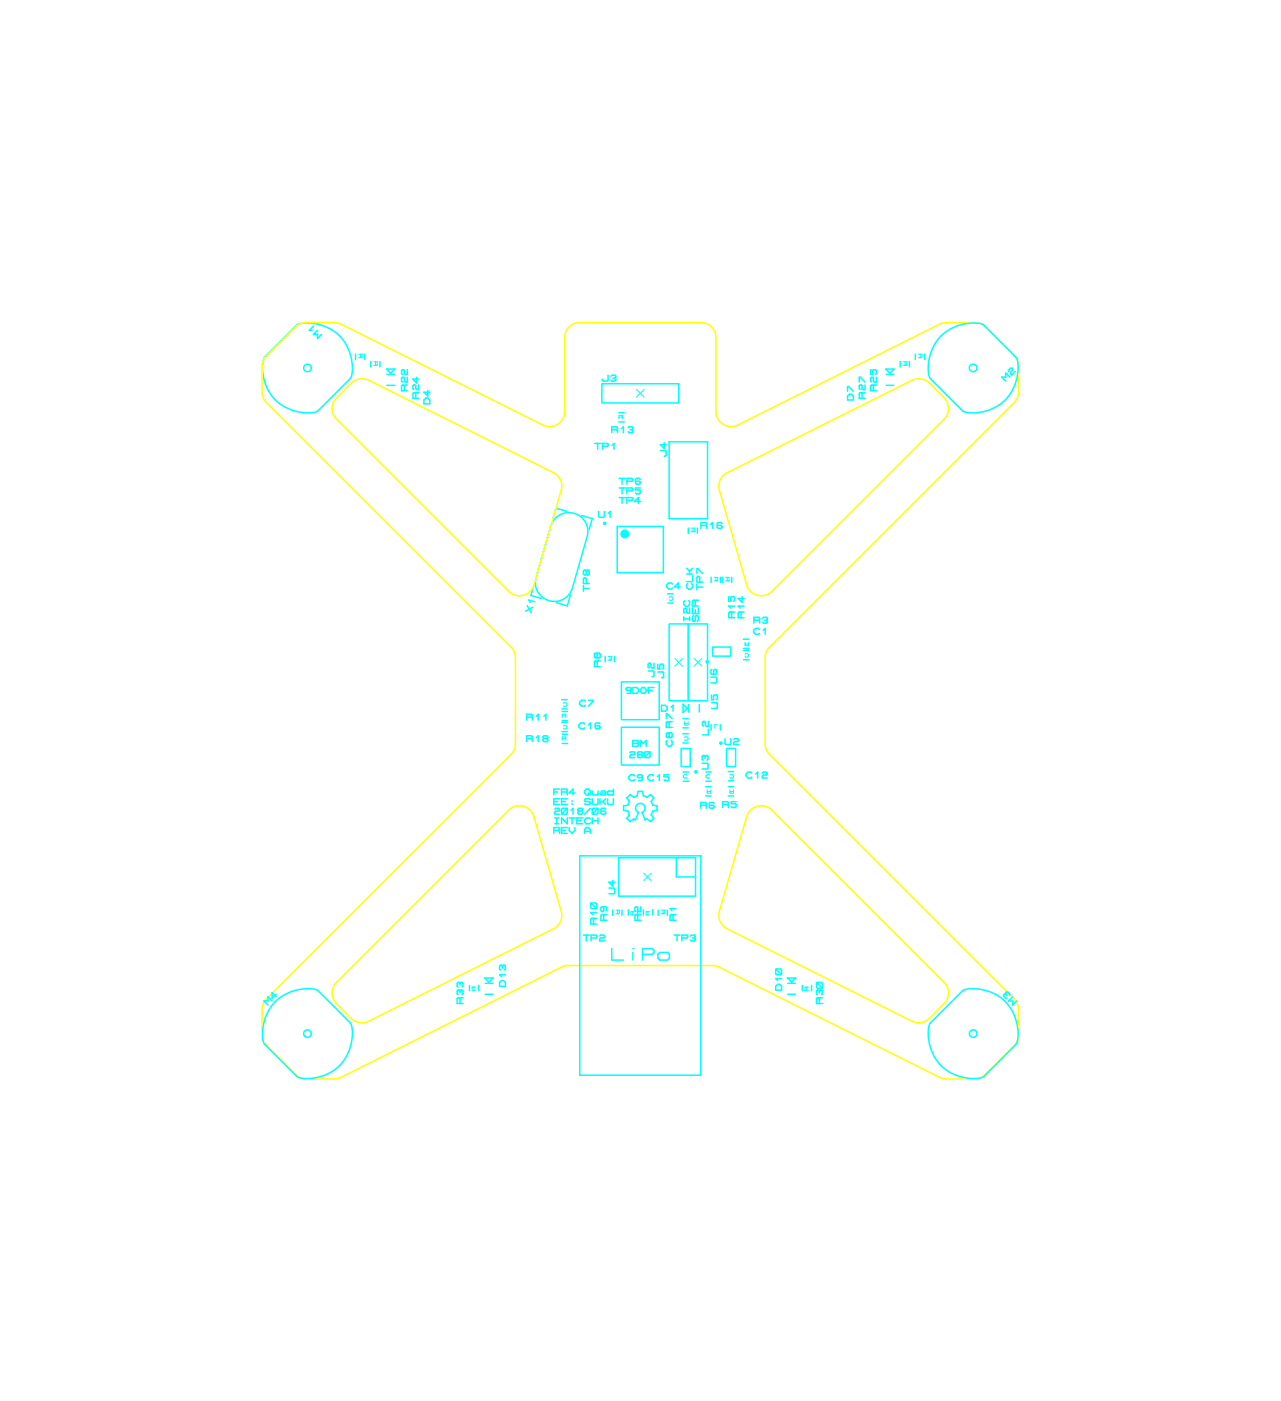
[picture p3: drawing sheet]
<svg xmlns="http://www.w3.org/2000/svg" width="169mm" height="185mm" viewBox="0 0 169 185" stroke-linecap="round" stroke-linejoin="round" font-family="sans-serif">
<g fill="none" stroke="#0ff" stroke-width=".2">
<path d="M37.1 45.1l2.1-2.1a4.9 4.9 0 0 1 4 .3 5.9 5.9 0 0 1 3.3 6.5l-.2 .2-4.3 4.3a4.9 4.9 0 0 1-3.9-.3 5.9 5.9 0 0 1-3.3-6.5l.2-.3zM41.4 43.1l-.5 .6h.3M42 43.7l-.6 .5h.6v.5l.5-.5M47 46.8v.7M48.2 46.8v.7M49 47.8v.7M50.2 47.8v.7M51.1 48.8h1.1l-.6 .5zM51.1 49.5h1M51.1 50.9h1M53.5 51l-.2-.1-.2 .1v.7h.7M53.5 51v.7"/>
<path d="M53.8 48.9v.6h-.2l-.1-.1v-.4l-.2-.1-.2 .1v.4l.1 .1M53.8 49.9v.6h-.2l-.1-.1v-.4l-.2-.1-.2 .1v.4l.1 .1M53.8 50.9h-.2l-.1 .1M55 52l-.2-.1-.2 .1v.7h.7M55 52v.7M55.1 49.9v.7l-.5-.5h.7M55.3 50.9v.6h-.2l-.1-.1v-.4l-.2-.1-.2 .1v.4l.1 .1M55.3 51.9h-.2l-.1 .1M56 52.9l.3-.3h.2l.3 .3v.5h-.8zM56.5 51.6v.8l-.5-.6h.8M78.6 58.6h.8M79 58.6v.8"/>
<path d="M79.6 50.7h10.1v2.6h-10.1zM79.6 59h.7l.1-.3-.1-.1h-.7v.8M80.4 49.6v.6l-.1 .2h-.6l-.1-.3M80.8 49.7l.1-.1h.4l.1 .1-.1 .3M80.9 56.8h.6M80.9 58.9l.3-.3v.8M81 50h.3M81.3 50l.1 .1-.1 .3h-.4l-.1-.2M81.5 56.8l.1-.1-.1-.3h-.6v.8M81.5 56.8l.1 .1v.3M81.8 54.6h.7M81.8 55.8h.7"/>
<path d="M82.1 56.7l.3-.3v.8M83 56.6l.1-.2h.4l.2 .2-.2 .2M83.3 56.8h.2M83.5 56.8l.2 .1-.2 .3h-.4l-.1-.1M87.3 59.5h.6l.2 .2v.5l-.3 .1M87.8 58.5v.8l-.5-.5h.8M88.4 58.4h5.1v10.2h-5.1zM112 52.4l.3-.3h.2l.3 .3v.5h-.8zM112 51.7v-.6h.2l.6 .6M113.6 50.5v-.6h.1l.6 .6M114 52l-.2-.1-.2 .1v.7h.7M114 52v.7"/>
<path d="M114.3 50.9v.6h-.2l-.1-.1v-.4l-.2-.1-.2 .1v.4l.1 .1M114.3 51.9h-.2l-.1 .1M115.1 48.9v.6h.2v-.5l.2-.1h.2l.1 .1v.4l-.1 .1M115.5 51l-.2-.1-.2 .1v.7h.7M115.5 51v.7M115.8 50.9h-.2l-.1 .1M115.8 49.9v.6h-.2l-.1-.1v-.4l-.2-.1-.2 .1v.4l.1 .1M117.1 48.8h1.1l-.6 .5zM117.1 49.5h1M117.1 50.9h1M119 47.8v.7M120.2 47.8v.7"/>
<path d="M121 46.8v.7M122.2 46.8v.7M124.4 44.4a6.1 6.1 0 0 1 5.4-1.6l.2 .2 4.3 4.2a4.9 4.9 0 0 1-.3 4 5.9 5.9 0 0 1-6.5 3.3l-.3-.2-4.2-4.3a4.9 4.9 0 0 1 .3-3.9l.4-.9zM133.3 49.1v-.2l.3-.2 .2 .1v.1l-.2 .3v.2l.2 .2 .4-.5M133.5 49.8l-.6-.5v.5h-.5l.5 .6M70.6 77.3l-.4 1.4 1.4 .4M70.6 79.5l-.7-.2 .2 .3M73.3 68.6a2.51 2.51 0 0 1 3.1-.5 2.51 2.51 0 0 1 1.2 2.9l-1.9 6.7a2.5 2.5 0 0 1-3.1 1.7 2.5 2.5 0 0 1-1.7-3.1l1.9-6.7zM74.9 67.6l-1.4-.4-.4 1.4M75.4 78.6l-.4 1.5-1.5-.4M76.9 68.1l1.4 .5-.4 1.4M77.1 77.4v.8"/>
<path d="M77.1 77.8h.8M77.5 75.5l-.1-.1-.3 .1v.4l.1 .1 .3-.1M77.5 77.1v-.6l-.3-.1-.1 .1v.6h.8M77.5 75.5v.4M77.5 75.5l.1-.1 .3 .1v.4l-.1 .1-.3-.1M79.1 67.6v.7l.1 .1h.6l.1-.1v-.7M80.4 67.9l.2-.3v.8M81.6 69.6h6.1v6.1h-6.1zM81.8 65.8h.8M81.8 64.5h.8M81.8 63.2h.8M82.2 63.2v.8"/>
<path d="M82.2 64.5v.8M82.2 65.8v.7M82.9 66.2h.6l.1-.3-.1-.1h-.6v.7M82.9 63.6h.6l.1-.2-.1-.2h-.6v.8M82.9 64.9h.6l.1-.3-.1-.1h-.6v.8M84.6 66.3h-.7l.5-.5v.7M84.6 64.5h-.6v.3h.5l.1 .1v.2l-.1 .2h-.4l-.1-.2M84.6 63.4l-.1-.2h-.4l-.1 .2v.5l.1 .1h.4l.1-.1-.1-.3h-.5M88.3 78.5h.7M88.3 79.7h.7M88.9 77.2l-.1-.1h-.4l-.3 .2v.3l.3 .2h.4l.1-.1M89.9 77.6h-.8l.5-.5v.7"/>
<path d="M90.5 79.4l-.1 .1v.4l.2 .3h.3l.3-.3v-.4l-.2-.1M90.8 75.1l.3 .4M90.8 75.9h.7M90.9 77.1l-.1 .2v.4l.2 .2h.3l.2-.2v-.4l-.1-.2M91 69.8v.7M91.1 75.5v.4M91.5 76.1v.8h-.7M91.5 75.1l-.4 .4M91.9 79.5v.6M91.9 79.5l-.1-.2-.3 .2v.6h.8M92.1 77.6h.8M92.1 75.8v-.6h.1l.7 .6"/>
<path d="M92.1 77.2v.8M92.2 69.8v.7M92.3 79.3h-.3l-.1 .2M92.5 77v-.7l-.3-.1-.1 .1v.7h.8M92.6 69.5h.7M93.3 69.5l.1-.2-.1-.2h-.7v.7M93.3 69.5l.1 .1v.2M93.9 69.3l.3-.2v.7M94 76.3v.7M95.2 76.3v.7M95.4 69.2l-.1-.1h-.4l-.1 .1v.5l.1 .1h.4l.1-.1-.1-.2h-.5M95.5 76.3v.7"/>
<path d="M96.3 78.9v.6h.3v-.5l.1-.1h.3l.1 .1v.4l-.1 .1M96.7 76.3v.7M98.1 78.9v.7l-.5-.5h.7M69.6 97.6h.7M69.6 94.8h.7M69.7 80.1l.5 .9M70.3 97.6l.1-.1-.1-.2h-.7v.7M70.3 94.8l.1-.1-.1-.3h-.7v.8M70.3 94.8l.1 .1v.3M70.3 97.6l.1 .2v.2M70.4 80.3l-.9 .5M70.9 94.7l.2-.3v.8"/>
<path d="M70.9 97.5l.2-.2v.7M71.9 97.6h.4M71.9 97.6l-.1 .2 .1 .2h.4l.1-.1-.1-.3M71.9 94.7l.3-.3v.8M71.9 97.6l-.1-.1 .1-.2h.4l.1 .1-.1 .2M74.3 92.5h.7M74.3 95.5h.7M74.3 93.7h.7M74.3 96.7h.7M74.3 98.3h.7M74.3 94.1h.7M74.3 95.3h.7"/>
<path d="M74.3 97.1h.7M77.3 95.7l-.1-.1h-.4l-.3 .2v.3l.3 .2h.4l.1-.1M77.4 92.7l-.1-.1h-.4l-.3 .2v.3l.3 .2h.4l.1-.1M77.8 92.6h.6v.1l-.6 .6M77.8 95.8l.2-.2v.7M78.9 87.5l-.1-.1-.2 .1v.6h.7M78.9 86.5l-.1-.2-.2 .2v.4l.1 .1 .2-.1M78.9 86.5v.4M78.9 87.5v.6M78.9 86.5l.2-.2 .2 .2v.4l-.1 .1-.3-.1M79.3 95.7l-.1-.1h-.4l-.1 .1v.5l.1 .1h.4l.1-.1-.1-.2h-.5M79.3 87.4h-.2l-.2 .1"/>
<path d="M80 86.8v.7M81.2 86.8v.7M82.1 90.1h5v5h-5zM82.1 96.1h5v5h-5zM83.3 99.5l.1-.1h.4l.1 .2-.1 .2h-.4l-.1 .1v.3h.6M83.4 91.1l-.1 .2h-.4l-.1-.2 .1-.2h.4l.1 .1v.5l-.1 .2h-.4M83.6 97.9h.7l.1 .1-.1 .3 .1 .2-.1 .2h-.7zM83.6 98.3h.7M83.7 90.9h.5l.2 .2v.3l-.2 .3h-.5zM84.4 99.8l-.1-.2 .1-.2h.4l.1 .1-.1 .3M84.4 99.8l-.1 .1 .1 .3h.4l.1-.2-.1-.2M84.4 99.8h.4"/>
<path d="M84.7 98.7v-.8l.3 .4 .4-.4v.8M84.9 90.9h.3l.2 .2v.3l-.2 .3h-.3l-.2-.3v-.3zM85.3 99.4h.5l.1 .1v.5l-.1 .2h-.5l-.1-.2v-.5zM85.7 88.7h.6l.1 .1v.5l-.2 .2M85.7 91.3h.5M85.9 99.4l-.7 .8M86.4 90.9h-.7v.8M86.4 87.7v.6h-.2l-.1-.1v-.4l-.2-.1-.2 .1v.4l.1 .1M86.9 88.8h.7l.1 .1v.6l-.2 .1M86.9 87.8v.6h.3v-.5l.1-.1h.3l.1 .1v.4l-.1 .1M87.4 93.2h.5l.3 .3v.2l-.3 .3h-.5zM88.1 95v-.6h.1l.6 .6"/>
<path d="M88.2 97.9l-.1 .1v.4l.2 .3h.3l.2-.3v-.4l-.1-.1M88.4 82.5h2.6v10.1h-2.6zM88.5 95.5l-.2-.1-.2 .1v.7h.7M88.5 97l-.2-.1-.2 .1v.4l.1 .1 .3-.1M88.5 97l.1-.1 .2 .1v.4l-.1 .1-.2-.1M88.5 95.5v.7M88.5 97v.4M88.7 93.5l.3-.3v.8M88.8 95.4h-.2l-.1 .1M90 98.9h1.2v2.4h-1.2zM90.3 97h.7M90.3 95h.7"/>
<path d="M90.3 98.2h.7M90.3 96.2h.7M90.3 93.1l.5 .5-.5 .6zM90.4 81.6v.5M90.4 81.8h.8M91 82.5h2.5v10.1h-2.5zM91 93.1v1M91.2 80.4v.6h-.3l-.1-.1v-.4l-.2-.1-.2 .1v.4l.1 .1M91.2 81.6v.5M91.5 80.4v.7h.8v-.7M91.7 81.4l-.2 .1v.5l.2 .1 .2-.1v-.5l.1-.1 .3 .1v.5l-.1 .1M91.9 80.6v.5"/>
<path d="M92.4 93.1v1M93.2 100l.1-.1 .3 .1v.4l-.1 .1M93.2 100l-.1-.1-.3 .1v.4l.1 .1M93.2 100v.3M93.6 96.4v.7h-.7M93.6 95.4v.6h-.2l-.2-.1v-.4l-.1-.1-.2 .1v.4l.1 .1M94 89.5h.6l.1 .1v.5l-.1 .2h-.6M94 95.8v.7M94.1 92.9h.6l.1 .1v.5l-.1 .2h-.6M94.1 91.9v.6h.2v-.5l.1-.1h.3l.1 .1v.4l-.1 .1M94.1 88.5l-.1 .1v.4l.1 .1h.5l.1-.1v-.4l-.1-.1-.3 .1v.5M94.2 85.5h2.4v1.2h-2.4z"/>
<path d="M95.2 95.8v.7M95.8 97.7v.6l.2 .1h.5l.1-.1v-.6M96 98.9h1.2v2.4h-1.2zM96.7 81l-.1-.1-.3 .1v.7h.8M96.7 81v.7M97 97.8l.1-.1h.4l.1 .2-.1 .1h-.4l-.1 .2v.2h.6M97.1 80.9h-.3l-.1 .1M97.1 80.1h-.8l.3 .3M98 81l-.2-.1-.2 .1v.7h.7M98 81v.7M98.3 84.5h.7M98.3 86h.7"/>
<path d="M98.3 85.7h.7M98.3 87.2h.7M98.3 80.9h-.2l-.1 .1M98.3 80.1h-.7l.2 .3M99.7 82h.6M100.3 82l.1-.1-.1-.3h-.6v.8M100.3 82l.1 .1v.3M100.4 83.2l-.1-.1h-.4l-.3 .2v.3l.3 .2h.4l.1-.1M100.8 81.7l.1-.1h.4l.1 .1-.1 .3M100.9 83.3l.2-.2v.7M101.1 82h.2M101.3 82l.1 .1-.1 .3h-.4l-.1-.2"/>
<path d="M73.2 106h.5M73.2 109.8h.6M73.2 104.7h.5M73.3 107l.2-.1h.3l.2 .2-.2 .1h-.3l-.2 .2v.2h.7M73.3 108.1h.5M73.3 108.9h.5M73.6 108.1v.8M73.8 109.8l.2-.1-.2-.3h-.6v.8M73.8 109.8l.2 .1v.3M74 105.6h-.8v.8h.8M74 104.3h-.8v.8M74.2 106h.5"/>
<path d="M74.2 107l.2-.1h.5l.1 .1v.5l-.1 .1h-.5l-.2-.1zM74.2 109.8h.5M74.2 104.7h.7M74.9 104.7l.1-.1-.1-.3h-.7v.8M74.9 104.7l.1 .1v.3M75 105.6h-.8v.8h.8M75 108.1v.8l-.8-.8v.8M75 109.4h-.8v.8h.8M75 106.9l-.8 .7M75.2 109.4v.4l.4 .4 .4-.4v-.4M75.2 108.1h.8M75.5 107.1l.2-.2v.7"/>
<path d="M75.6 105.8v.2M75.6 106.2v.2M75.6 108.1v.8M76 104.8h-.8l.5-.5v.8M76.3 108.5h.5M76.5 107.2l-.1-.1 .1-.2h.4l.1 .1-.1 .2M76.5 107.2l-.1 .2 .1 .2h.4l.1-.1-.1-.3M76.5 107.2h.4M76.6 113.1h16v29h-16zM77 108.1h-.7v.8h.7M77.3 110.2v-.5l.2-.3h.3l.2 .3v.5M77.3 109.9h.7"/>
<path d="M77.5 104.3h.3l.2 .3v.2l-.2 .3h-.3l-.2-.3v-.2zM77.8 104.8l.2 .3M78 105.7l-.1-.1h-.5l-.1 .1 .1 .3h.5l.1 .1-.1 .3h-.5l-.1-.2M78 108.3l-.1-.2h-.4l-.2 .3v.2l.2 .3h.4l.1-.1M78 106.9l-.7 .7M78.1 119.5l.1-.1h.5l.1 .1v.5l-.1 .1h-.5l-.1-.1zM78.1 119.4l.7 .7M78.3 107l.1-.1h.5l.1 .1v.5l-.1 .1h-.5l-.1-.1zM78.3 105.6v.6l.1 .2h.5l.1-.2v-.6M78.3 104.6v.4l.1 .1h.5l.1-.1M78.3 108.1v.8M78.3 108.5h.7"/>
<path d="M79 104.6v.5M79 108.1v.8M79 106.9l-.7 .7M79.3 106h.4M79.3 105.6v.8M79.4 104.6h.5l.2 .1v.4h-.7l-.1-.1 .1-.2h.7M79.7 119.9l.1 .1v.4l-.1 .1-.3-.1v-.4l.2-.1h.5l.1 .1v.4M79.7 106l.4 .4M80.1 107l-.2-.1h-.3l-.2 .1v.5l.2 .1h.3l.2-.1-.2-.3h-.5M80.1 105.6l-.4 .4M80.3 105.6v.6l.1 .2h.6l.1-.2v-.6M80.5 117.4h.6l.2 .1v.5l-.2 .2h-.6"/>
<path d="M81 116.4v.7l-.5-.5h.8M81.1 104.7l-.1-.1h-.6l-.1 .1v.3l.1 .1h.6l.1-.1M81.1 104.3v.8M81.8 113.4h10.1v5.1h-10.1zM82.9 108.2h.1M82.9 105.5h.1M82.9 108.2l.4 .4M82.9 105.5l.3 .4M83.2 105.9v.1M83.2 107.7l-.3 .5M83.2 107.7h.1M83.2 106l-.2 .4-.6 .2v.5l.6 .1 .2 .5"/>
<path d="M83.3 108.6h.1M83.8 108.3h.1M83.8 108.3l-.5 .3M83.8 105.4l-.5-.3-.4 .4M83.8 105.4h.1M83.8 105.4l.4-.2 .2-.6h.5l.1 .6 .5 .2M83.9 102.6l-.1-.2h-.4l-.3 .3v.2l.3 .3h.4l.1-.1M84.4 107.4l-.4 1-.2-.1M84.4 107.4a.63 .63 0 0 1-.3-.9 .63 .63 0 0 1 1 0 .63 .63 0 0 1-.2 .9l.4 1 .2-.1M84.4 107.4h.1M84.7 119.9v.6h-.3l-.1-.1v-.4l-.1-.1-.3 .1v.4l.2 .1M84.9 102.7l-.1 .1h-.4l-.1-.1 .1-.3h.4l.1 .2v.5l-.1 .1h-.4"/>
<path d="M85.5 105.4h.1M85.5 108.3h.1M85.5 108.3l.5 .3M86 105.1h.1M86 108.6h.1M86 105.1l-.5 .3M86 105.1l.4 .4M86.1 106l.2 .4 .5 .2v.5l-.5 .1M86.1 107.7h.1M86.1 107.7l.3 .5M86.1 105.9v.1M86.3 107.2l-.2 .5"/>
<path d="M86.3 107.2h.1M86.4 102.6l-.1-.2h-.4l-.3 .3v.2l.3 .3h.4l.1-.1M86.4 105.5h.1M86.4 108.2h.1M86.4 108.2l-.4 .4M86.4 105.5l-.3 .4M86.9 102.7l.2-.3v.8M88.4 102.4h-.6v.3h.5l.1 .1v.3l-.1 .1h-.4l-.1-.1M89.4 113.4v2.5h2.5M90.3 102.1h.7M90.3 103.3h.7M92.6 106.5h.7"/>
<path d="M92.8 100.9h.7l.1 .1v.5l-.1 .2h-.7M93.3 106.5l.1-.2-.1-.2h-.7v.7M93.3 104h.7M93.3 106.5l.1 .1v.2M93.3 105.2h.7M93.3 102.1h.7M93.3 103.3h.7M94.4 106.2l-.1-.1h-.4l-.1 .1v.5l.1 .1h.4l.1-.1-.1-.2h-.5M95.5 106.4h.7M96.2 106.4l.1-.2-.1-.2h-.7v.7M96.2 106.4l.1 .1v.2M96.3 104h.7"/>
<path d="M96.3 102h.7M96.3 103.2h.7M96.3 105.2h.7M97.3 106h-.6v.2h.5l.1 .2v.2l-.1 .1h-.4l-.1-.1M99.4 102.2l-.1-.1h-.4l-.3 .2v.3l.3 .2h.4l.1-.1M99.9 102.3l.2-.2v.7M100.8 102.2l.1-.1h.4l.1 .2-.1 .2h-.4l-.1 .1v.2h.6M36 132.3l-.6-.5v.5h-.5l.5 .6M36.4 132.4a6.1 6.1 0 0 1 5.4-1.6l.2 .2 4.3 4.2a4.9 4.9 0 0 1-.3 4 5.9 5.9 0 0 1-6.5 3.3l-.3-.2-4.2-4.3a4.9 4.9 0 0 1 .3-3.9l.4-.9zM36.5 131.4l-.5 .6v-.8l.5 .6M60.8 131l-.1-.1-.3 .1v.4l.2 .1M60.8 132l-.1-.1-.3 .1v.7h.8"/>
<path d="M60.8 131l.1-.1 .3 .1v.4l-.1 .1M60.8 130l-.1-.1-.3 .1v.4l.2 .1M60.8 130l.1-.1 .3 .1v.4l-.1 .1M60.8 130v.2M60.8 131v.3M60.8 132v.7M61.2 131.9h-.3l-.1 .1M62.1 130.3v.7M63.3 130.3v.7M64.1 129.3h1.1l-.6 .5zM64.1 131.4h1M64.1 130h1"/>
<path d="M66 129.9l.3-.3h.2l.3 .3v.5h-.8zM66.4 127.7l-.1-.1-.3 .1v.4l.2 .1M66.4 127.7l.1-.1 .3 .1v.4l-.1 .1M66.4 127.7v.3M66.8 128.9h-.8l.3 .2M77.1 123.6h.8M77.5 123.6v.8M78.1 124h.7l.1-.3-.1-.1h-.7v.8M78.5 121.5l-.2-.1-.2 .1v.7h.7M78.5 121.5v.7M78.8 121.4h-.2l-.1 .1M78.8 120.6h-.7l.2 .3"/>
<path d="M79.3 123.7l.1-.1h.4l.1 .3-.1 .1h-.4l-.1 .1v.3h.6M79.8 121l-.1-.1-.3 .1v.7h.8M79.8 121v.7M80.2 120.9h-.3l-.1 .1M80.9 125.4v1.5h1.5M81 120.3v.7M82.2 120.3v.7M83.1 120.3v.7M83.7 125.4h.1M83.7 125.9v1M84.3 120.3v.7M84.3 121v.7"/>
<path d="M84.3 121l-.1-.1-.3 .1v.7h.8M84.7 120.9h-.3l-.1 .1M84.9 126.2h1.3l.2-.3v-.3l-.2-.2h-1.3v1.5M85.1 120.3v.7M86.3 120.3v.7M87 126.2l.2-.3h1l.3 .3v.5l-.3 .2h-1l-.2-.2zM87 120.3v.7M88.2 120.3v.7M89 121v.7M89 121l-.2-.1-.2 .1v.7h.7M89.1 123.6h.8M89.3 120.9h-.2l-.1 .1"/>
<path d="M89.3 120.1h-.7l.2 .3M89.5 123.6v.8M90.1 124h.7l.1-.3-.1-.1h-.7v.8M91.3 123.7l.1-.1h.4l.1 .1-.1 .3M91.5 124h.3M91.8 124l.1 .1-.1 .3h-.4l-.1-.1M102.5 130.4l.3-.3h.2l.3 .3v.5h-.8zM102.5 128.2l.2-.1h.5l.1 .1v.5l-.1 .2h-.5l-.2-.2zM102.5 128.1l.8 .8M103.3 129.4h-.8l.3 .2M104.1 129.3h1.1l-.6 .5zM104.1 131.4h1"/>
<path d="M104.1 130h1M106.1 130.3v.7M107.3 130.3v.7M107.9 130l.2-.1h.5l.1 .1v.5l-.1 .1h-.5l-.2-.1zM107.9 129.9l.8 .7M108.3 132l-.1-.1-.3 .1v.7h.8M108.3 131l-.1-.1-.3 .1v.4l.2 .1M108.3 131v.3M108.3 132v.7M108.3 131l.1-.1 .3 .1v.4l-.1 .1M108.7 131.9h-.3l-.1 .1M127.2 131a4.9 4.9 0 0 1 4 .3 5.9 5.9 0 0 1 3.3 6.5l-.2 .2-4.3 4.3a4.9 4.9 0 0 1-3.9-.3 5.9 5.9 0 0 1-3.3-6.5l.2-.3z"/>
<path d="M132.9 131.4l.1-.2h.2l.3 .2v.2M132.9 131.4h-.1l-.1 .3 .2 .3h.2M132.9 131.4l.2 .2M133.8 131.8l-.5 .5h.5v.6l.6-.6"/>
<circle cx="40.6" cy="48.6" r=".5"/>
<circle cx="128.6" cy="48.6" r=".5"/>
<circle cx="40.6" cy="136.6" r=".5"/>
<circle cx="128.6" cy="136.6" r=".5"/>
</g>
<circle cx="82.6" cy="70.6" r=".3" fill="none" stroke="#0ff" stroke-width=".6"/>
<g fill="none" stroke="#0ff" stroke-width=".25">
<circle cx="79.9" cy="69.2" r=".12"/>
<circle cx="93.5" cy="87.5" r=".12"/>
<circle cx="95.3" cy="98.2" r=".12"/>
<circle cx="92" cy="102" r=".12"/>
</g>
<path d="M44.5 52.6l1.9-2a2 2 0 0 1 2.3-.3l24.4 12.2a1.98 1.98 0 0 1 1.1 2.3l-3.6 12.5a2 2 0 0 1-3.4 .9l-22.7-22.8a1.99 1.99 0 0 1 0-2.8zM97.5 56.2l26.7-13.4 .9-.2h3.7a1.96 1.96 0 0 1 1.4 .6l3.8 3.8a1.96 1.96 0 0 1 .6 1.5v3.3a1.96 1.96 0 0 1-.6 1.4l-32.3 32.3a1.96 1.96 0 0 0-.6 1.5v11.3a1.96 1.96 0 0 0 .6 1.4l32.3 32.3a1.96 1.96 0 0 1 .6 1.5v3.3a1.96 1.96 0 0 1-.6 1.4l-3.8 3.8a1.96 1.96 0 0 1-1.4 .6h-3.7l-.9-.2-29.1-14.6-.9-.2h-19.1l-.6 .1-29.4 14.7-.9 .2h-3.7a1.96 1.96 0 0 1-1.5-.6l-3.8-3.8a1.96 1.96 0 0 1-.6-1.4v-3.3a1.96 1.96 0 0 1 .6-1.5l32.3-32.3a1.96 1.96 0 0 0 .6-1.4v-11.3a1.96 1.96 0 0 0-.6-1.5l-32.3-32.3a1.96 1.96 0 0 1-.6-1.4v-3.3a1.96 1.96 0 0 1 .6-1.5l3.8-3.8a1.96 1.96 0 0 1 1.5-.6h3.7l.9 .2 26.6 13.4a1.99 1.99 0 0 0 2.9-1.8v-9.8a1.98 1.98 0 0 1 2-2h16a1.98 1.98 0 0 1 2 2v9.8a1.99 1.99 0 0 0 2.9 1.8M95.4 63l.7-.5 24.4-12.2a2.01 2.01 0 0 1 2.3 .3l2 2a1.99 1.99 0 0 1 0 2.8l-22.8 22.8a2 2 0 0 1-3.3-.9l-3.6-12.6a2.03 2.03 0 0 1 .3-1.7zM99.2 107.1a2.01 2.01 0 0 1 2.8 0l22.8 22.8a1.99 1.99 0 0 1 0 2.8l-2 1.9a2 2 0 0 1-2.3 .4l-24.4-12.2a1.98 1.98 0 0 1-1-2.4l3.6-12.4 .2-.5zM44.5 129.9l22.7-22.8a2 2 0 0 1 3.4 .9l3.6 12.4a1.98 1.98 0 0 1-1.1 2.4l-24.4 12.2a2.01 2.01 0 0 1-2.3-.4l-1.9-1.9a1.99 1.99 0 0 1 0-2.8z" fill="none" stroke="#ff0" stroke-width=".2"/>
<g fill="none" stroke="#0ff" stroke-width=".13">
<path d="M47.4 46.8h.5v.4l-.1 .1-.2-.1M47.6 47.2l-.2 .1M47.6 46.8v.4M49.4 47.8h.5v.4l-.1 .1-.2-.1M49.6 48.2l-.2 .1M49.6 47.8v.4M81.8 55.1h.4M82.2 55.1h.1l-.1-.2h-.4v.5M82.2 55.1l.1 .3M84.1 51.5l1 1M85.1 51.5l-1 1M119.4 47.8h.5v.4l-.1 .1-.2-.1"/>
<path d="M119.6 48.2l-.2 .1M119.6 47.8v.4M121.4 46.8h.5v.4l-.1 .1-.2-.1M121.6 47.2l-.2 .1M121.6 46.8v.4M88.5 79l.3-.1 .2 .2v.1l-.2 .2-.3-.1M91.4 69.8h.4v.4v.1l-.2-.1M91.6 70.2l-.2 .1M91.6 69.8v.4M94.4 76.3h.5v.4l-.1 .1-.2-.1M94.6 76.7l-.2 .1M94.6 76.3v.4"/>
<path d="M95.9 76.3h.5v.4l-.1 .1-.2-.1M96.1 76.7l-.2 .1M96.1 76.3v.4M74.3 94.6h.4M74.3 97.6h.4M74.5 93l.3-.1 .2 .2v.1l-.2 .2-.3-.1M74.5 96l.3-.1 .2 .2v.1l-.2 .2-.3-.1M74.7 97.6h.1l-.1-.2h-.4v.5M74.7 94.6h.1l-.1-.2h-.4v.5M74.7 94.6l.1 .3M74.7 97.6l.1 .3M80.4 86.8h.5v.4l-.1 .1-.2-.1"/>
<path d="M80.6 87.2l-.2 .1M80.6 86.8v.4M89.2 87l1 1.1M90.2 87l-1 1.1M90.5 97.5l.3-.1 .2 .2v.1l-.2 .2-.3-.1M90.5 95.4l.1 .2M90.6 95.6h.4M91 95.4v.5h-.4l-.1-.1 .1-.2M91.7 87l1.1 1.1M92.8 87l-1.1 1.1M94.9 95.8h-.5v.5M98.5 86.5l.3-.1 .2 .2v.1l-.2 .2-.3-.1"/>
<path d="M98.5 84.9l.1 .2M98.6 85.1h.4M99 84.9v.5h-.4l-.1-.1 .1-.2M85.1 115.4l1 1M86.1 115.4l-1 1M90.8 102.5l-.3-.1-.2 .2v.1l.2 .2 .3-.1M93.5 104.4l.1 .2M93.6 104.6h.4M93.8 102.5l-.3-.1-.2 .2v.1l.2 .2 .3-.1M94 104.4v.5h-.4l-.1-.1 .1-.2M96.5 102.5l.3-.1 .2 .2v.1l-.2 .2-.3-.1M96.5 104.4l.1 .2"/>
<path d="M96.6 104.6h.4M97 104.4v.5h-.4l-.1-.1 .1-.2M62.6 130.6v-.1l-.2 .1v.4h.5M62.6 130.6v.4M62.9 130.5l-.3 .1M81.4 120.3h.5v.4l-.1 .1-.2-.1M81.6 120.7l-.2 .1M81.6 120.3v.4M83.6 120.6v-.1l-.2 .1v.4h.5M83.6 120.6v.4M83.9 120.5l-.3 .1M85.6 120.6v-.1l-.2 .1v.4h.5"/>
<path d="M85.6 120.6v.4M85.9 120.5l-.3 .1M87.4 120.3h.5v.4l-.1 .1-.2-.1M87.6 120.7l-.2 .1M87.6 120.3v.4M106.6 130.6v-.1l-.2 .1v.4h.5M106.6 130.6v.4M106.9 130.5l-.3 .1"/>
</g>
</svg>
